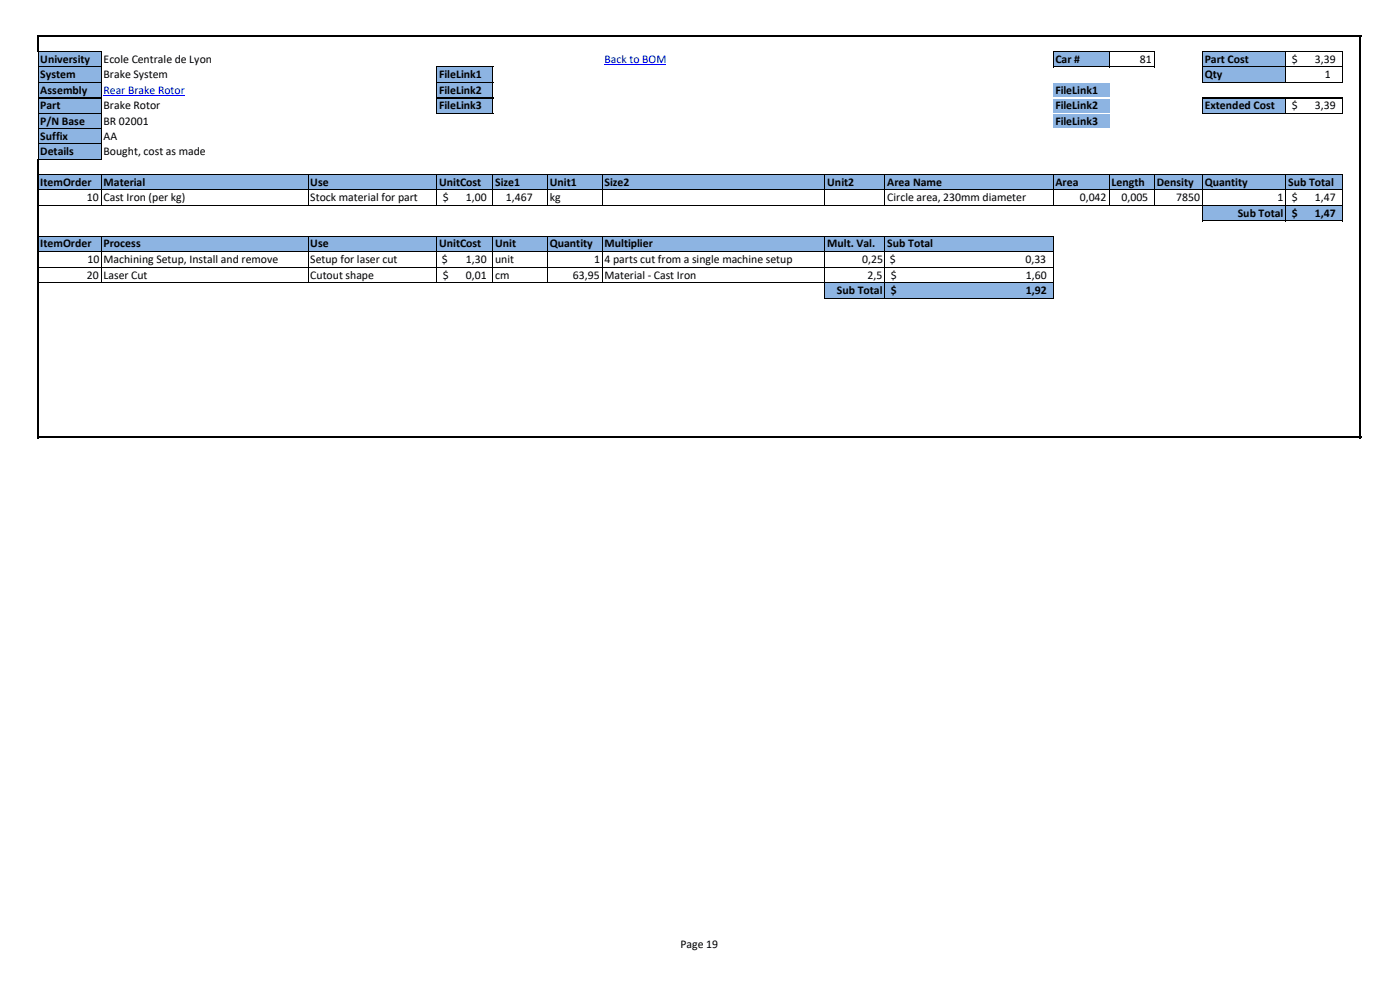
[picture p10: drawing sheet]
<svg xmlns="http://www.w3.org/2000/svg" width="297mm" height="210mm" viewBox="0 0 297 210" stroke-linecap="round" stroke-linejoin="round" font-family="sans-serif">
<defs><g id="words">
<g font-size="2.5">
<text x="8.6" y="13.4">University</text>
<text x="8.6" y="16.6">System</text>
<text x="22" y="13.4">Ecole Centrale de Lyon</text>
<text x="22" y="16.6">Brake System</text>
<text x="93.2" y="16.6">FileLink1</text>
<text x="223.9" y="13.4">Car #</text>
<text x="241.8" y="13.4">81</text>
<text x="255.6" y="13.4">Part Cost</text>
<text x="255.6" y="16.6">Qty</text>
<text x="274.1" y="13.4">$</text>
<text x="279" y="13.4">3,39</text>
<text x="281.1" y="16.6">1</text>
<text x="8.6" y="19.9">Assembly</text>
<text x="8.6" y="23.2">Part</text>
<text x="22" y="23.2">Brake Rotor</text>
<text x="93.2" y="19.9">FileLink2</text>
<text x="93.2" y="23.2">FileLink3</text>
<text x="223.9" y="19.9">FileLink1</text>
<text x="223.9" y="23.2">FileLink2</text>
<text x="255.6" y="23.2">Extended Cost</text>
<text x="274.1" y="23.2">$</text>
<text x="279" y="23.2">3,39</text>
<text x="8.6" y="26.4">P/N Base</text>
<text x="8.6" y="29.7">Suffix</text>
<text x="22" y="26.4">BR 02001</text>
<text x="22" y="29.7">AA</text>
<text x="223.9" y="26.4">FileLink3</text>
<text x="8.6" y="32.9">Details</text>
<text x="22" y="32.9">Bought, cost as made</text>
<text x="8.6" y="39.5">ItemOrder</text>
<text x="22" y="39.5">Material</text>
<text x="65.8" y="39.5">Use</text>
<text x="93.2" y="39.5">UnitCost</text>
<text x="105" y="39.5">Size1</text>
<text x="116.6" y="39.5">Unit1</text>
<text x="128.2" y="39.5">Size2</text>
<text x="175.5" y="39.5">Unit2</text>
<text x="188.2" y="39.5">Area Name</text>
<text x="223.9" y="39.5">Area</text>
<text x="235.8" y="39.5">Length</text>
<text x="245.4" y="39.5">Density</text>
<text x="255.6" y="39.5">Quantity</text>
<text x="273.3" y="39.5">Sub Total</text>
<text x="18.4" y="42.7">10</text>
<text x="22" y="42.7">Cast Iron (per kg)</text>
<text x="65.8" y="42.7">Stock material for part</text>
<text x="93.9" y="42.7">$</text>
<text x="98.8" y="42.7">1,00</text>
<text x="107.3" y="42.7">1,467</text>
<text x="116.6" y="42.7">kg</text>
<text x="188.2" y="42.7">Circle area, 230mm diameter</text>
<text x="229.1" y="42.7">0,042</text>
<text x="237.9" y="42.7">0,005</text>
<text x="249.5" y="42.7">7850</text>
<text x="262.6" y="46">Sub Total</text>
<text x="271" y="42.7">1</text>
<text x="274.1" y="42.7">$</text>
<text x="274.1" y="46">$</text>
<text x="279" y="42.7">1,47</text>
<text x="279" y="46">1,47</text>
<text x="8.6" y="52.5">ItemOrder</text>
<text x="22" y="52.5">Process</text>
<text x="65.8" y="52.5">Use</text>
<text x="93.2" y="52.5">UnitCost</text>
<text x="105" y="52.5">Unit</text>
<text x="116.6" y="52.5">Quantity</text>
<text x="128.2" y="52.5">Multiplier</text>
<text x="175.5" y="52.5">Mult. Val.</text>
<text x="188.2" y="52.5">Sub Total</text>
<text x="18.4" y="59.2">20</text>
<text x="18.5" y="55.8">10</text>
<text x="22" y="55.8">Machining Setup, Install and remove</text>
<text x="22" y="59.1">Laser Cut</text>
<text x="65.8" y="55.8">Setup for laser cut</text>
<text x="65.8" y="59.2">Cutout shape</text>
<text x="93.7" y="55.8">$</text>
<text x="93.9" y="59.2">$</text>
<text x="98.8" y="55.8">1,30</text>
<text x="98.8" y="59.2">0,01</text>
<text x="105" y="55.8">unit</text>
<text x="105" y="59.2">cm</text>
<text x="121.5" y="59.2">63,95</text>
<text x="126.1" y="55.8">1</text>
<text x="128.2" y="55.8">4 parts cut from a single machine setup</text>
<text x="128.2" y="59.1">Material - Cast Iron</text>
<text x="182.9" y="55.8">0,25</text>
<text x="184" y="59.2">2,5</text>
<text x="188.8" y="55.8">$</text>
<text x="189" y="59.2">$</text>
<text x="217.5" y="55.8">0,33</text>
<text x="217.7" y="59.2">1,60</text>
<text x="177.5" y="62.4">Sub Total</text>
<text x="189" y="62.4">$</text>
<text x="217.7" y="62.4">1,92</text>
<text x="144.4" y="201.2">Page 19</text>
</g>
<g font-size="2.5" fill="#00f">
<text x="128.2" y="13.4">Back to BOM</text>
<text x="22" y="19.9">Rear Brake Rotor</text>
</g>
</g></defs>
<g fill="#8db4e2">
<path d="M8.2 10.9h13.3v3.3h-13.3z" fill-rule="evenodd"/>
<path d="M223.4 10.9h11.9v3.3h-11.9z" fill-rule="evenodd"/>
<path d="M255.1 10.9h17.7v3.3h-17.7z" fill-rule="evenodd"/>
<path d="M8.2 14.2h13.3v3.3h-13.3z" fill-rule="evenodd"/>
<path d="M92.6 14.2h12v3.3h-12z" fill-rule="evenodd"/>
<path d="M255.1 14.2h17.7v3.3h-17.7z" fill-rule="evenodd"/>
<path d="M8.2 17.4h13.3v6.6h-13.3z" fill-rule="evenodd"/>
<path d="M92.6 17.4h12v6.6h-12z" fill-rule="evenodd"/>
<path d="M223.4 17.4h11.9v6.6h-11.9z" fill-rule="evenodd"/>
<path d="M255.1 20.7h17.7v3.3h-17.7z" fill-rule="evenodd"/>
<path d="M8.2 24h13.3v3.3h-13.3z" fill-rule="evenodd"/>
<path d="M223.4 24h11.9v3.3h-11.9z" fill-rule="evenodd"/>
<path d="M8.2 27.2h13.3v6.6h-13.3z" fill-rule="evenodd"/>
<path d="M8.2 37h276.5v3.3h-276.5z" fill-rule="evenodd"/>
<path d="M255.1 43.5h29.6v3.3h-29.6z" fill-rule="evenodd"/>
<path d="M8.2 50h215.2v3.3h-215.2z" fill-rule="evenodd"/>
<path d="M175 60h48.4v3.3h-48.4z" fill-rule="evenodd"/>
</g>
<path d="M128.2 13.8h13.2M22 20.3h17.3" fill="none" stroke="#00f" stroke-width=".21"/>
<path d="M8 7.5v3.5" fill="none" stroke="#000" stroke-width=".42"/>
<path d="M8.2 14.2h13.4M8.2 17.5h13.4M8.3 10.9h13.3M92.8 14.2h11.9M92.8 17.5h11.9M223.5 10.9h21.5M223.5 14.2h21.5" fill="none" stroke="#000" stroke-width=".21"/>
<path d="M223.4 17.4h11.9v.2h-11.9z" fill-rule="evenodd" fill="#fff"/>
<path d="M8.2 20.7h13.4M92.8 20.7h11.9" fill="none" stroke="#000" stroke-width=".22"/>
<path d="M223.4 20.6h11.9v.2h-11.9z" fill-rule="evenodd" fill="#fff"/>
<path d="M255.1 10.8v6.8M272.8 11v6.6M284.7 11v6.6M8.2 24h13.4M92.8 24h11.9" fill="none" stroke="#000" stroke-width=".21"/>
<path d="M223.4 23.9h11.9v.2h-11.9z" fill-rule="evenodd" fill="#fff"/>
<g fill="none" stroke="#000" stroke-width=".21">
<path d="M8.1 11v22.7M21.5 11v22.9M92.7 14.1v10M104.6 14.3v9.8M223.4 10.8v3.5M235.3 11v3.3M244.9 11v3.3M255.2 10.9h29.6M255.2 14.2h29.6M255.2 17.5h29.6M8.2 27.2h13.4M21.5 37.1v6.6"/>
<path d="M65.3 37.1v6.6M92.7 37.1v6.6M104.6 37.1v6.6M116.2 37.1v6.6M127.8 37.1v6.6M175 37.1v6.6M187.8 37.1v6.6M223.4 37.1v6.6M235.3 37.1v6.6M244.9 37.1v6.6M255.1 20.6v3.5M255.1 37.1v9.8"/>
<path d="M255.2 24h29.6M272.8 20.8v3.3M272.8 37.1v9.8M284.7 20.8v3.3M284.7 37.1v9.8M21.5 50.2v9.9M65.3 50.2v9.9M92.7 50.2v9.9M104.6 50.2v9.9M116.2 50.2v9.9M127.8 50.2v9.9M175 50.2v13.2"/>
<path d="M187.8 50.2v13.2M223.4 50.2v13.2"/>
</g>
<path d="M8.3 7.7h280.5M288.6 7.9v85.1M8 33.7v59.3" fill="none" stroke="#000" stroke-width=".42"/>
<path d="M255.2 20.7h29.6" fill="none" stroke="#000" stroke-width=".22"/>
<path d="M223.4 27.1h11.9v.3h-11.9z" fill-rule="evenodd" fill="#fff"/>
<path d="M8.2 30.5h13.4M8.3 33.8h13.3M8.3 37h276.5M8.3 40.3h276.5M8.3 43.5h276.5M8.3 50.1h215.2M8.3 53.3h215.2M8.3 56.8h215.2M255.2 46.8h29.6M8.3 60h215.2M175.1 63.3h48.4" fill="none" stroke="#000" stroke-width=".21"/>
<path d="M8.3 92.8h280.5" fill="none" stroke="#000" stroke-width=".42"/>
<use href="#words"/>
</svg>
